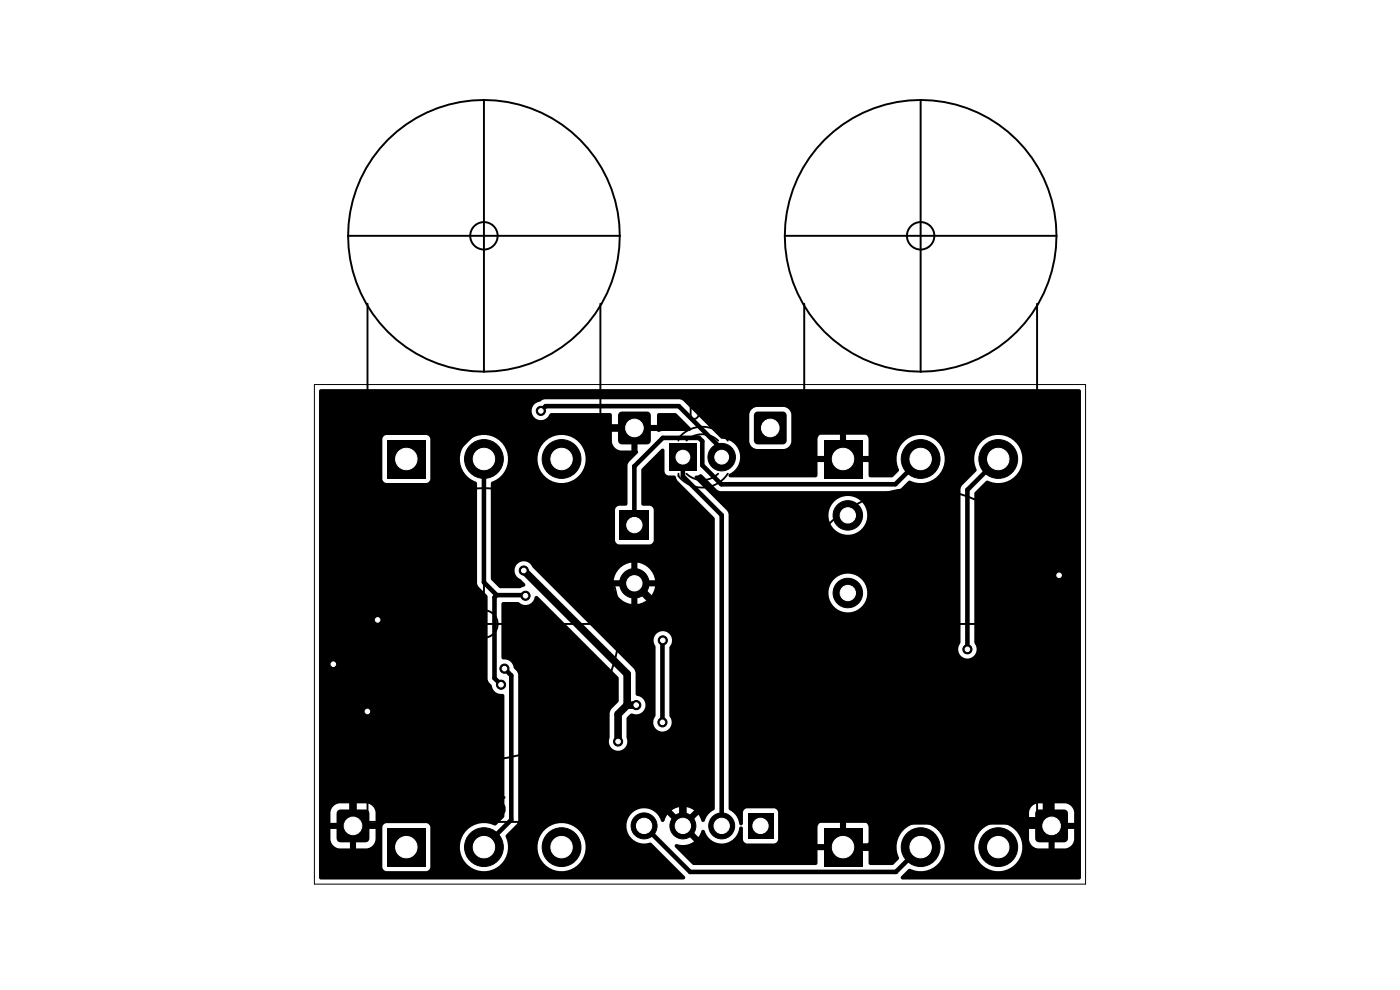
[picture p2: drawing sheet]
<svg xmlns="http://www.w3.org/2000/svg" width="297mm" height="210mm" viewBox="0 0 297 210" stroke-linecap="round" stroke-linejoin="round" font-family="sans-serif">
<defs><g id="words">
<text font-size="3.6" x="97.2" y="173.8">RV3</text>
<text font-size="3.2" x="145.4" y="89.9">D2</text>
</g></defs>
<g fill="#000">
<path d="M67.9 82.6l161-.1 .4 .2v.2v5.1h-61.4v-.2a1.75 1.75 0 0 0-1.7-1.5h-5.7a1.75 1.75 0 0 0-1.5 1.7v5.9a1.77 1.77 0 0 0 1.6 1.3h5.9a1.76 1.76 0 0 0 1.4-1.6v-5.6h61.4v9h-12.4a5.1 5.1 0 0 0-6.6-4.5 5.1 5.1 0 0 0-3.1 7.3l-3.3 3.6-.1 5.6h-19.8l-.1-.6a4.1 4.1 0 0 0-6.7-2.2 4.1 4.1 0 0 0 1.1 6.9 4.1 4.1 0 0 0 5.7-4.1h19.8v16.5h-19.8l-.1-.7a4.1 4.1 0 0 0-6.7-2.1 4.1 4.1 0 0 0 1.1 6.9 4.1 4.1 0 0 0 5.7-4.1h19.8v10.8a1.99 1.99 0 0 0 1 3.3 1.99 1.99 0 0 0 2.2-2.6l-.3-.7v-31.6l.1-.3 2.6-2.5a5.2 5.2 0 0 0 7.5-4.9h12.4v75.3h-1.4v-.1a2.11 2.11 0 0 0-1.9-1.8h-2.3v3l-.4-.1-.9 .1v-3h-2.3a2.11 2.11 0 0 0-1.8 1.9v2.2h3l-.1 .5 .1 .8h-3v2.4l.6 1.1h-2l-.2-.8a5.1 5.1 0 0 0-8.2-2.7 5.1 5.1 0 0 0 1.3 8.6 5.1 5.1 0 0 0 7.1-5.1h2l.7 .5 .5 .2h2.3v-3l.4 .1 .9-.1v3h2.3a2.1 2.1 0 0 0 1.9-1.9v-2.3h-3.1l.2-.4-.2-.9h3.1v-2.2h1.4v13.9l-.2 .3-.2 .1h-37.5a.4 .4 0 0 1-.3-.3 .4 .4 0 0 1 .1-.4l1.5-1.5a1.65 1.65 0 0 1 1.4 .3 5.1 5.1 0 0 0 6.2-5.1 5.1 5.1 0 0 0-6.4-4.9 5.1 5.1 0 0 0-3.2 7.4l-1.1 1.3-.3 .1h-4.6l-.4-.2v-.2v-2.7h-3.3v-1.3h3.3l-.1-3.9a1.28 1.28 0 0 0-1.1-.9h-3.6v3.2h-1.3v-3.2h-3.9a1.28 1.28 0 0 0-.9 1.2v3.6h3.3v1.3h-3.3v2.7l-.2 .3-.2 .1h-25.9l-3.9-3.8a.4 .4 0 0 1 0-.5 .4 .4 0 0 1 .4-.1l1 .1a4 4 0 0 0 2.6-.7l-1.7-1.8 .7-.5 .2-.4 1.8 1.8 .6-1.3a.4 .4 0 0 1 .4-.3 .4 .4 0 0 1 .3 .3 3.8 3.8 0 0 0 4.1 2.6 3.8 3.8 0 0 0 3.3-3.5 .4 .4 0 0 1 .5-.1 .4 .4 0 0 1 .2 .4v2.5a.97 .97 0 0 0 .8 .7h5.9a.97 .97 0 0 0 .8-.8v-5.9a.97 .97 0 0 0-.9-.7h-5.8l-.4 .1-.4 .6-.1 2.7a.4 .4 0 0 1-.4 .2 .4 .4 0 0 1-.3-.3 3.9 3.9 0 0 0-2.2-3.1v-62.6l-.3-.7-6.9-6.9a.46 .46 0 0 1 .1-.5 .46 .46 0 0 1 .5-.1l.5-.3 .4 .1 3.2 3.2 .7 .3h37.3l.7-.3 1.9-1.9a1.65 1.65 0 0 1 1.4 .3 5.1 5.1 0 0 0 6.2-5.1 5.1 5.1 0 0 0-6.4-4.8 5.1 5.1 0 0 0-3.2 7.4l-1.2 1.3-.3 .2-4.7-.1-.2-.3v-2.9h-3.3v-1.3h3.3v-3.6l-.3-.6-.3-.3-.6-.2h-3.6v3.2h-1.3v-3.2h-3.6l-.6 .2-.5 .6-.1 3.9h3.3v1.3h-3.3v2.9l-.2 .3h-18.4a.51 .51 0 0 1-.2-.6 .51 .51 0 0 1 .5-.3 3.9 3.9 0 0 0 1.8-4.4 3.9 3.9 0 0 0-3.8-2.8l-8.2-8.1-.7-.3h-28.6l-.9 .4a2.01 2.01 0 0 0-1.9 1.9 2.01 2.01 0 0 0 1.6 2.1 2.01 2.01 0 0 0 2.3-1.4h12.9l.2 .3v2.1h3l-.1 .4 .1 .9h-3v2.3a2.1 2.1 0 0 0 1.9 1.9h2.2v-3.1l.4 .2 .9-.2v3.1l.2 .4-.9 1h-10.3a5.1 5.1 0 0 0-7.7-4 5.1 5.1 0 0 0 0 8.7 5.1 5.1 0 0 0 7.7-3.9v-.8h10.3l-1.1 1-.3 .7v8.3l-.4 .3h-1.5a.97 .97 0 0 0-.7 .8v6.6a.97 .97 0 0 0 .8 .8h6.6a.97 .97 0 0 0 .8-.8v-6.7a.97 .97 0 0 0-.8-.7l-1.6-.1-.3-.3v-7.3l4.5-4.4h.2l.3 .3v4.5a.96 .96 0 0 0 .8 .9l1.5 .1 .4 .9 7.9 7.9v13.3h-12.6a4.4 4.4 0 0 0-3.8-3.7v2.8l-.4-.1-.9 .1v-2.8h-.4a4.4 4.4 0 0 0-3.3 3.7h2.9l-.1 .4 .1 .9h-2.9l.1 .4a4.4 4.4 0 0 0 3.6 3.3v-2.9l.5 .2 .8-.2v2.9h.4a4.4 4.4 0 0 0 3.4-3.7h-2.9l.1-.4-.1-.9h15.5v12.5h-9a1.99 1.99 0 0 0-2.8-1.5 1.99 1.99 0 0 0-.7 3.1v12.1h-2.2l-.4-.9-.3-.4-1.3-.6-.1-4.7-.3-.8-21.6-21.6a1.96 1.96 0 0 0-3.2-.7 1.96 1.96 0 0 0 .7 3.3l1 1a.56 .56 0 0 1-.7 .7l-.4 .2h-4.2l-1.9-1.8-.1-20.5a1.65 1.65 0 0 1 1.2-.8 5.1 5.1 0 0 0 1.7-7.1 5.1 5.1 0 0 0-7.1-1.5l-8.6-.1a.97 .97 0 0 0-.8-.7h-8.6l-.4 .1-.4 .7v8.5a.96 .96 0 0 0 .8 .9l8.6-.1a.97 .97 0 0 0 .8-.8v-8.5h8.6a5.2 5.2 0 0 0-2.3 5 5.2 5.2 0 0 0 3.5 4.2l.1 21.4 .3 .7 1.8 1.9 .1 .2v17.6l.3 .7 .5 .4a2.12 2.12 0 0 0 2.4 2l.3 .2 .1 .2v24.7h-27.3a2.1 2.1 0 0 0-1.9-1.9h-2.3v3l-.4-.1-.9 .1v-3h-2.3a2.11 2.11 0 0 0-1.8 1.9v2.2h3l-.1 .5 .1 .8h-3v2.4a2.11 2.11 0 0 0 1.9 1.8h2.2v-3l.4 .1 .9-.1v3h2.4a2.11 2.11 0 0 0 1.8-1.9v-2.3h-3.1l.1-.4-.1-.9h3.1v-2.2h27.3l-.1 1.1-1.9 1.7a5.3 5.3 0 0 0-5.1 .3h-8.6a.97 .97 0 0 0-.8-.8h-8.6l-.4 .2-.4 .6v8.6a.96 .96 0 0 0 .8 .8h8.6a.97 .97 0 0 0 .8-.8v-8.6h8.6a5.1 5.1 0 0 0-1.5 7 5.1 5.1 0 0 0 6.9 1.7 5.1 5.1 0 0 0 1.9-6.8l2.4-2.5 .3-.7v-31l-.3-.7-.5-.6a2.19 2.19 0 0 0-2.5-1.9l-.2-.4v-11.6l.4-.2h3.2a2.04 2.04 0 0 0 2.1 .5 2.04 2.04 0 0 0 1.4-1.6l.4-.2 .2 .1 17.1 17.1 .1 5.2-1.6 1.6-.4 .9v5.2a1.97 1.97 0 0 0 1.8 2.8 1.97 1.97 0 0 0 1.8-2.8v-4.2l.8-.9h.5a1.97 1.97 0 0 0 2.7-2.1h2.2v2.5a2 2 0 0 0 .5 3.1 2 2 0 0 0 2.9-1.4l-.2-1-.3-.7v-14.4l.4-.8 .2-1h9v35.9l-.2 .4a4.8 4.8 0 0 0-2.1 2.4h-.4l-.7-1.5-1.8 1.8-.2-.4-.7-.5 1.7-1.8-.2-.2a4 4 0 0 0-4.5 .2l1.8 1.8-.7 .5-.2 .4-1.8-1.8-.6 1.3a.4 .4 0 0 1-.4 .3 .4 .4 0 0 1-.4-.3 3.7 3.7 0 0 0-4.8-2.4 3.7 3.7 0 0 0-2.3 4.8 3.7 3.7 0 0 0 4.9 2.2l.7 .6h-14.5l-.1-.8a5.1 5.1 0 0 0-8.3-2.7 5.1 5.1 0 0 0 1.4 8.6 5.1 5.1 0 0 0 7-5.1h14.5l6.6 6.6a.4 .4 0 0 1 0 .4 .4 .4 0 0 1-.3 .3h-76.9l-.4-.2v-103.5zM82.1 93.3h8.2v8.2h-8.2zM131.3 87.5l.6-.2h5.4a.81 .81 0 0 1 .8 .8v5.4a.81 .81 0 0 1-.8 .8h-5.4a.81 .81 0 0 1-.8-.8v-5.4zM136.4 90.1h3v-2.1l.2-.3 3.6-.1 .3 .1 3 3.1a.4 .4 0 0 1 .1 .4 .4 .4 0 0 1-.4 .2h-5.8l-.6 .2-.4-.2h-3l.1-.4zM142 94.1h5.8v5.8h-5.8zM160.2 87.5l.5-.2h5.4a.81 .81 0 0 1 .8 .8v5.4a.81 .81 0 0 1-.8 .8h-5.4a.81 .81 0 0 1-.8-.8v-5.4zM174.7 93.3h8.3v8.2h-8.3zM131.4 108.3h6.3v6.2h-6.3zM71.6 172l.6-.3h5.4a.81 .81 0 0 1 .8 .8v5.4a.81 .81 0 0 1-.8 .8h-5.4a.81 .81 0 0 1-.8-.8v-5.4zM82.1 175.6h8.2v8.2h-8.2zM158.6 172.4h5.5v5.6h-5.5zM174.7 175.6h8.3v8.2h-8.3z"/>
<path d="M219.8 172l.6-.3h5.4a.81 .81 0 0 1 .8 .8v5.4a.81 .81 0 0 1-.8 .8h-5.4a.81 .81 0 0 1-.8-.8v-5.4z"/>
</g>
<g fill="#000" stroke="#000" stroke-width=".21">
<circle cx="102.7" cy="97.4" r="4.1"/>
<circle cx="114.7" cy="87.2" r=".97"/>
<circle cx="119.1" cy="97.4" r="4.1"/>
<circle cx="153.1" cy="97" r="2.92"/>
<circle cx="195.3" cy="97.4" r="4.1"/>
<circle cx="211.8" cy="97.4" r="4.1"/>
<circle cx="179.9" cy="109.3" r="3.1"/>
<circle cx="80.1" cy="131.5" r=".97"/>
<circle cx="111.1" cy="121" r=".97"/>
<circle cx="111.5" cy="126.4" r=".97"/>
<circle cx="134.6" cy="123.7" r="3.1"/>
<circle cx="140.6" cy="135.8" r=".97"/>
<circle cx="179.9" cy="125.8" r="3.1"/>
<circle cx="205.2" cy="137.7" r=".97"/>
<circle cx="224.7" cy="122" r=".97"/>
<circle cx="70.7" cy="140.9" r=".97"/>
<circle cx="77.9" cy="150.9" r=".97"/>
<circle cx="106.3" cy="145.2" r=".97"/>
<circle cx="107" cy="141.8" r=".97"/>
<circle cx="131.1" cy="157.3" r=".97"/>
<circle cx="135" cy="149.6" r=".97"/>
<circle cx="140.5" cy="153.2" r=".97"/>
<circle cx="102.7" cy="179.7" r="4.1"/>
<circle cx="119.1" cy="179.7" r="4.1"/>
<circle cx="136.6" cy="175.2" r="2.76"/>
<circle cx="144.9" cy="175.2" r="2.76"/>
<circle cx="153.1" cy="175.2" r="2.76"/>
<circle cx="195.3" cy="179.7" r="4.1"/>
<circle cx="211.8" cy="179.7" r="4.1"/>
</g>
<path d="M134.6 90.8h-33.4l-7.3 7.3v19.6l-23.2 23.2 4.2 4.2v30.1M111.1 121l21.9 22v6.6M134.6 123.7l10.3 10.3v41.2M224.7 122l-2.7 2.7v49.4M74.9 150.9h3M133 149.6l-1.9 1.9v5.8M133 149.6h2M222 174.1h-32l-5.6 5.6h-5.6M222 174.1l1.1 1.1" fill="none" stroke="#000" stroke-width="1.6"/>
<path d="M102.7 97.4v26.1l2.7 2.7M114.7 87.2l1-1h28.3l9.1 9.1v1.7M134.6 98.9h.1M134.6 98.9v12.5M144.9 97v4l8.2 8.3v65.9M195.3 97.4l-5.3 5.3h-37l-4-4v-5.1l-.7-.7h-7.7l-6 6M211.8 97.4l-6.6 6.5v33.8M105.4 126.2h5.9l.2 .2M105.4 126.2l-.5 .5v17.2l1.4 1.3M140.6 135.8l-.1 17.4M107 141.8l1.5 1.5v30.6l-5.8 5.8M136.6 175.2l9.8 9.8h43.7l5.2-5.3" fill="none" stroke="#000" stroke-width=".97"/>
<path d="M66.7 81.6h163.6v105.9h-163.6z" fill="none" stroke="#000" stroke-width=".21"/>
<g fill="none" stroke="#000" stroke-width=".41">
<path d="M102.7 21.2a28.8 28.8 0 0 1 28.8 28.8M102.7 21.2a28.8 28.8 0 0 0-28.9 28.8M102.7 21.2v57.6M195.3 21.2v57.6M195.3 21.2a28.8 28.8 0 0 1 28.8 28.8M195.3 21.2a28.8 28.8 0 0 0-28.8 28.8M73.8 50a28.8 28.8 0 0 0 28.9 28.8M73.8 50h57.7M131.5 50a28.8 28.8 0 0 1-28.8 28.8M166.5 50h57.6M166.5 50a28.8 28.8 0 0 0 28.8 28.8M224.1 50a28.8 28.8 0 0 1-28.8 28.8"/>
<path d="M78 64.4v27.6h49.4v-27.6M170.6 64.4v27.6h49.4v-27.6M102.7 103.5a28.8 28.8 0 0 1 28.8 28.9M102.7 103.5a28.8 28.8 0 0 0-28.9 28.9M102.7 103.5v57.7M195.3 103.5v57.7M195.3 103.5a28.8 28.8 0 0 1 28.8 28.9M195.3 103.5a28.8 28.8 0 0 0-28.8 28.9M73.8 132.4a28.8 28.8 0 0 0 28.9 28.8M73.8 132.4h57.7M131.5 132.4a28.8 28.8 0 0 1-28.8 28.8M166.5 132.4h57.6"/>
<path d="M166.5 132.4a28.8 28.8 0 0 0 28.8 28.8M224.1 132.4a28.8 28.8 0 0 1-28.8 28.8M78 146.8v27.6h49.4v-27.6M170.6 146.8v27.6h49.4v-27.6"/>
<circle cx="102.7" cy="50" r="2.91"/>
<circle cx="195.3" cy="50" r="2.91"/>
<circle cx="102.7" cy="132.4" r="2.91"/>
<circle cx="195.3" cy="132.4" r="2.91"/>
</g>
<path d="M145.6 93.5a4.9 4.9 0 0 1 6.8 0M154.4 93.5a6.5 6.5 0 0 0-10.5-.5v.5M145.6 100.5a4.9 4.9 0 0 0 6.8 0M154.4 100.5a6.5 6.5 0 0 1-10.5 .5v-.5" fill="none" stroke="#000" stroke-width=".39"/>
<g fill="#fff" stroke="#fff" stroke-width=".21">
<circle cx="111.1" cy="121" r=".49"/>
<circle cx="131.1" cy="157.3" r=".49"/>
<circle cx="135" cy="149.6" r=".49"/>
<circle cx="70.7" cy="140.9" r=".49"/>
<circle cx="224.7" cy="122" r=".49"/>
<circle cx="77.9" cy="150.9" r=".49"/>
<circle cx="80.1" cy="131.5" r=".49"/>
<circle cx="140.5" cy="153.2" r=".49"/>
<circle cx="140.6" cy="135.8" r=".49"/>
<circle cx="111.5" cy="126.4" r=".49"/>
<circle cx="106.3" cy="145.2" r=".49"/>
<circle cx="205.2" cy="137.7" r=".49"/>
<circle cx="107" cy="141.8" r=".49"/>
<circle cx="114.7" cy="87.2" r=".49"/>
<circle cx="178.8" cy="179.7" r="2.27"/>
<circle cx="195.3" cy="179.7" r="2.27"/>
<circle cx="211.8" cy="179.7" r="2.27"/>
<circle cx="161.3" cy="175.2" r="1.62"/>
<circle cx="153.1" cy="175.2" r="1.62"/>
<circle cx="144.9" cy="175.2" r="1.62"/>
<circle cx="136.6" cy="175.2" r="1.62"/>
<circle cx="223.1" cy="175.2" r="1.86"/>
<circle cx="134.6" cy="90.8" r="1.86"/>
<circle cx="163.4" cy="90.8" r="1.86"/>
<circle cx="178.8" cy="97.4" r="2.27"/>
<circle cx="195.3" cy="97.4" r="2.27"/>
<circle cx="211.8" cy="97.4" r="2.27"/>
<circle cx="86.2" cy="97.4" r="2.27"/>
<circle cx="102.7" cy="97.4" r="2.27"/>
<circle cx="119.1" cy="97.4" r="2.27"/>
<circle cx="134.6" cy="111.4" r="1.62"/>
<circle cx="134.6" cy="123.7" r="1.62"/>
<circle cx="179.9" cy="109.3" r="1.62"/>
<circle cx="179.9" cy="125.8" r="1.62"/>
<circle cx="74.9" cy="175.2" r="1.86"/>
<circle cx="86.2" cy="179.7" r="2.27"/>
<circle cx="102.7" cy="179.7" r="2.27"/>
<circle cx="119.1" cy="179.7" r="2.27"/>
<circle cx="144.9" cy="97" r="1.46"/>
<circle cx="153.1" cy="97" r="1.46"/>
</g>
<use href="#words"/>
</svg>
